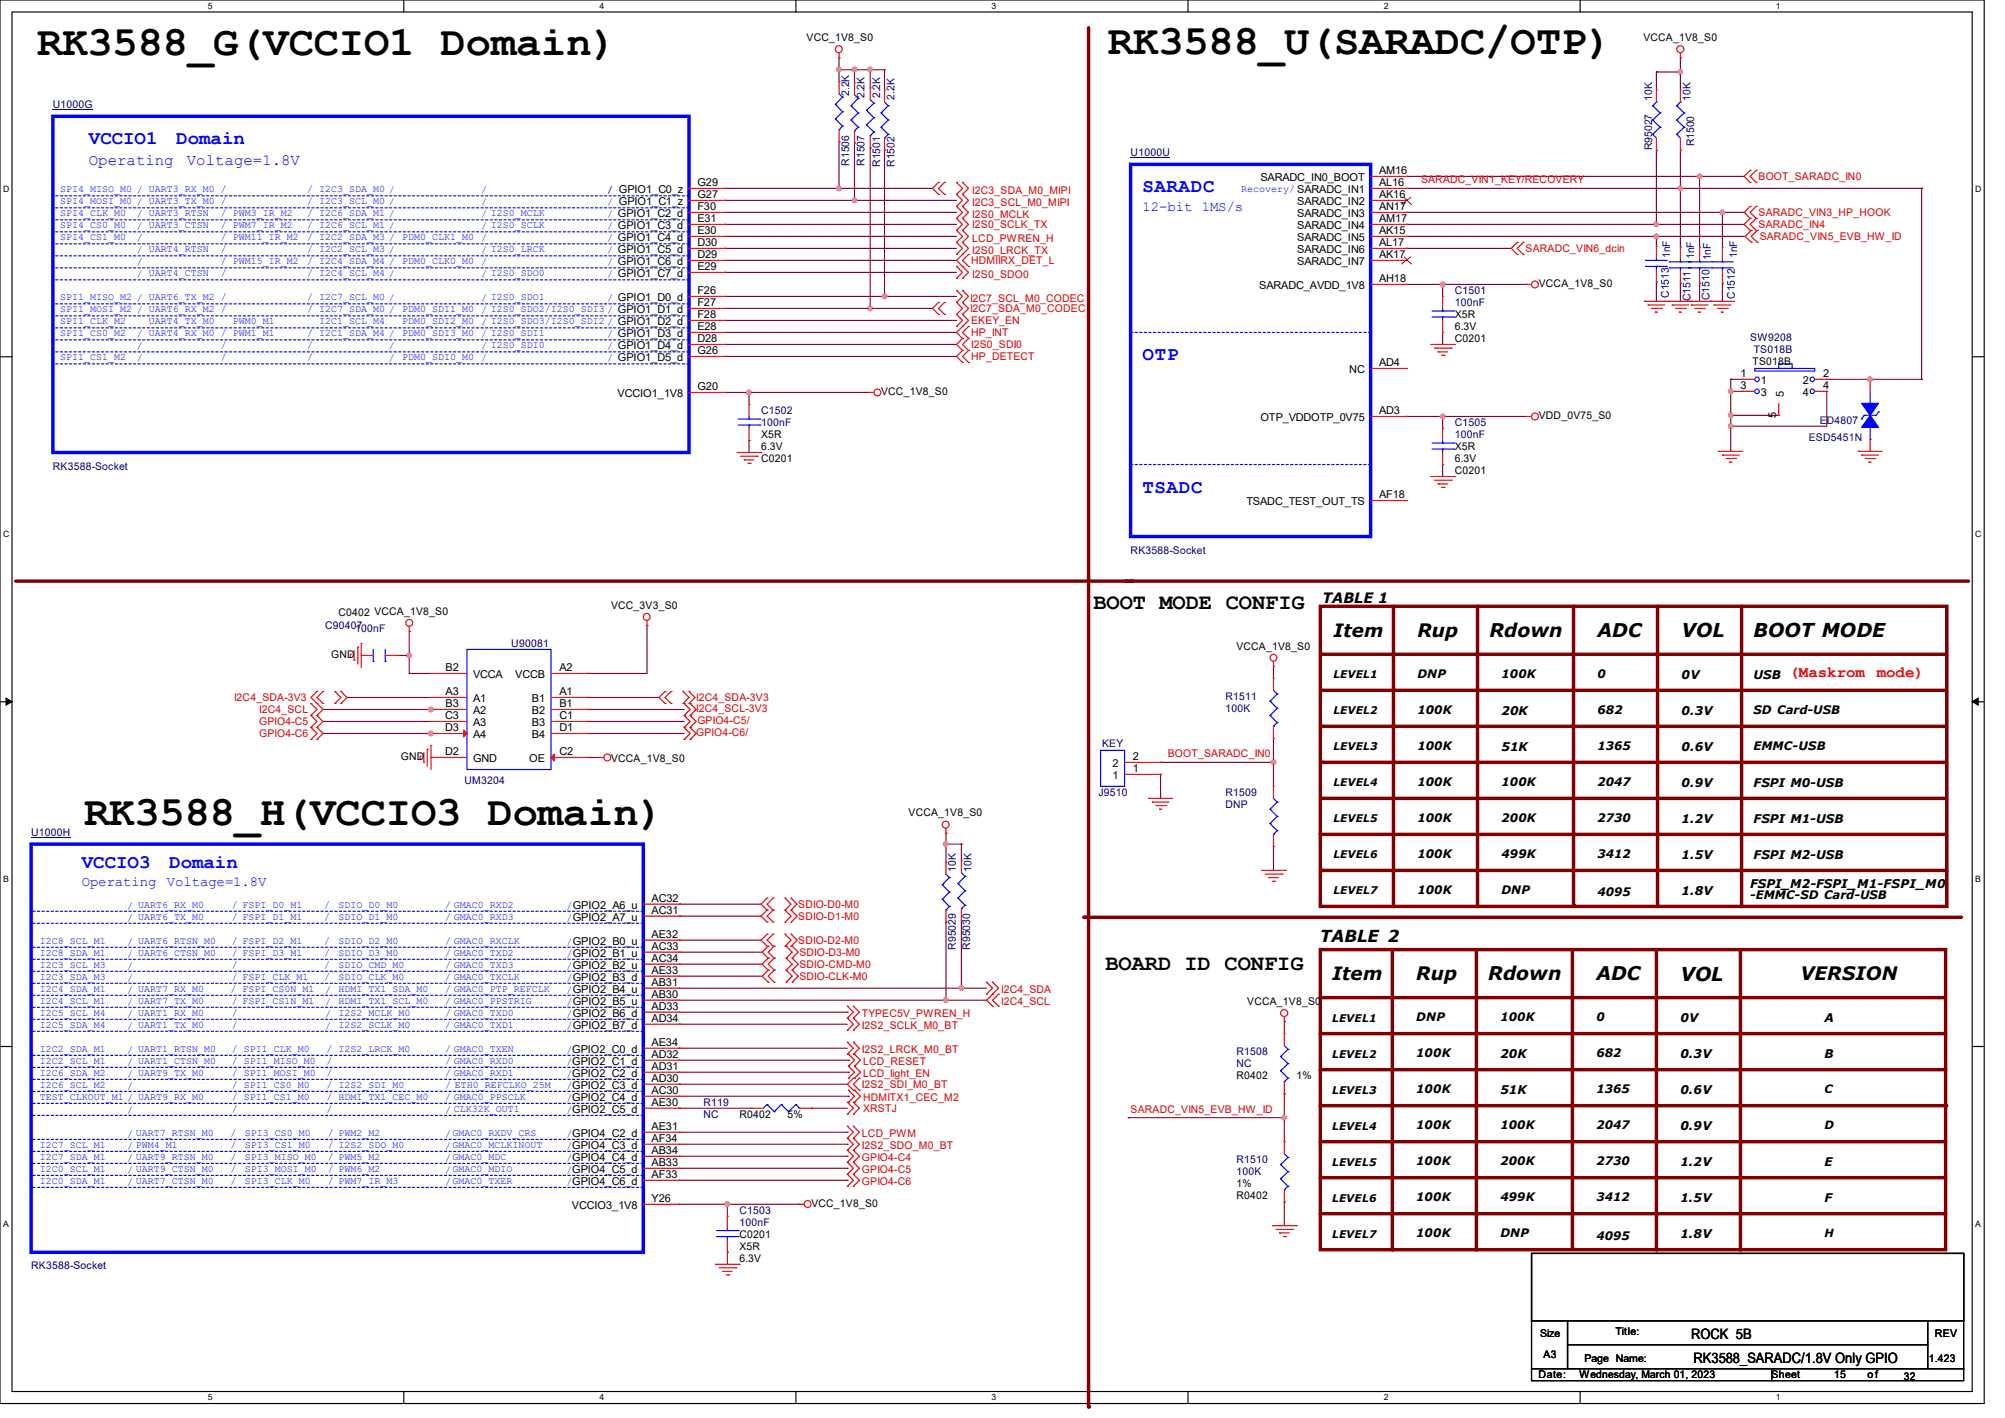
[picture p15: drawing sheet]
<svg xmlns="http://www.w3.org/2000/svg" width="297mm" height="210mm" viewBox="0 0 297 210" stroke-linecap="round" stroke-linejoin="round" font-family="sans-serif">
<defs><g id="words">
<g font-size="6.2">
<text x="5.5" y="8.2">RK3588_G(VCCIO1 Domain)</text>
<text x="164.1" y="8">RK3588_U(SARADC/OTP)</text>
<text x="12.4" y="122.2">RK3588_H(VCCIO3 Domain)</text>
</g>
<g font-size="3.3">
<text x="162" y="90.2">BOOT MODE CONFIG</text>
<text x="163.7" y="143.7">BOARD ID CONFIG</text>
</g>
<g font-size="2.8" fill="#00f">
<text x="13.2" y="21.4">VCCIO1</text>
<text x="26.1" y="21.4">Domain</text>
<text x="169.2" y="28.5">SARADC</text>
<text x="169.2" y="53.4">OTP</text>
<text x="169.2" y="72.9">TSADC</text>
<text x="12.1" y="128.6">VCCIO3</text>
<text x="25.1" y="128.6">Domain</text>
</g>
<g font-size="2.8">
<text x="210" y="94.3">Rup</text>
<text x="220.6" y="94.4">Rdown</text>
<text x="236.6" y="94.4">ADC</text>
<text x="249.1" y="94.4">VOL</text>
<text x="259.8" y="94.4">BOOT MODE</text>
<text x="209.8" y="145.2">Rup</text>
<text x="220.5" y="145.2">Rdown</text>
<text x="236.5" y="145.2">ADC</text>
<text x="248.9" y="145.2">VOL</text>
<text x="266.7" y="145.2">VERSION</text>
</g>
<g font-size="2.7">
<text x="197.5" y="94.3">Item</text>
<text x="197.4" y="145.2">Item</text>
</g>
<text font-size="2.5" x="195.6" y="139.6">TABLE 2</text>
<g font-size="2.3" fill="#00f">
<text x="13.2" y="24.5">Operating</text>
<text x="27.7" y="24.5">Voltage=1.8V</text>
</g>
<g font-size="2.3" fill="#f00">
<text x="265.1" y="100.2">(Maskrom</text>
<text x="278" y="100.2">mode)</text>
</g>
<g font-size="2.1" fill="#00f">
<text x="169.2" y="31.3">12-bit 1MS/s</text>
<text x="12.1" y="131.2">Operating</text>
<text x="24.7" y="131.2">Voltage=1.8V</text>
</g>
<g font-size="2.1">
<text x="195.9" y="89.2">TABLE 1</text>
<text x="250.5" y="198.2">ROCK 5B</text>
<text x="250.9" y="201.8">RK3588_SARADC/1.8V Only GPIO</text>
</g>
<g font-size="1.8">
<text x="249.1" y="100.5">0V</text>
<text x="259.8" y="100.5">USB</text>
<text x="222.4" y="105.8">20K</text>
<text x="249.1" y="105.8">0.3V</text>
<text x="222.4" y="111.2">51K</text>
<text x="249.1" y="111.2">0.6V</text>
<text x="249.1" y="116.5">0.9V</text>
<text x="259.8" y="116.5">FSPI M0-USB</text>
<text x="249.1" y="121.8">1.2V</text>
<text x="259.8" y="121.8">FSPI M1-USB</text>
<text x="249.1" y="127.2">1.5V</text>
<text x="259.2" y="131.4">FSPI_M2-FSPI_M1-FSPI_M0</text>
<text x="259.8" y="127.2">FSPI M2-USB</text>
<text x="249.1" y="132.5">1.8V</text>
<text x="248.9" y="151.3">0V</text>
<text x="270.3" y="151.3">A</text>
<text x="222.2" y="156.7">20K</text>
<text x="248.9" y="156.7">0.3V</text>
<text x="270.3" y="156.7">B</text>
<text x="222.2" y="162">51K</text>
<text x="248.9" y="167.3">0.9V</text>
<text x="248.9" y="162">0.6V</text>
<text x="248.9" y="172.7">1.2V</text>
<text x="270.3" y="172.7">E</text>
<text x="248.9" y="178">1.5V</text>
<text x="270.3" y="178">F</text>
<text x="248.9" y="183.3">1.8V</text>
</g>
<g font-size="1.7">
<text x="210" y="100.4">DNP</text>
<text x="222.4" y="100.4">100K</text>
<text x="236.6" y="100.4">0</text>
<text x="210" y="105.7">100K</text>
<text x="236.6" y="105.7">682</text>
<text x="259.8" y="105.7">SD Card-USB</text>
<text x="210" y="111.1">100K</text>
<text x="236.6" y="111.1">1365</text>
<text x="259.8" y="111.1">EMMC-USB</text>
<text x="210" y="116.4">100K</text>
<text x="222.4" y="116.4">100K</text>
<text x="236.6" y="116.4">2047</text>
<text x="210" y="121.8">100K</text>
<text x="222.4" y="121.8">200K</text>
<text x="236.6" y="121.8">2730</text>
<text x="210" y="127.1">100K</text>
<text x="222.4" y="127.1">499K</text>
<text x="236.6" y="127.1">3412</text>
<text x="210" y="132.4">100K</text>
<text x="222.4" y="132.4">DNP</text>
<text x="236.6" y="132.8">4095</text>
<text x="259.2" y="133.1">-EMMC-SD Card-USB</text>
<text x="209.8" y="151.3">DNP</text>
<text x="222.2" y="151.3">100K</text>
<text x="236.5" y="151.3">0</text>
<text x="209.8" y="156.6">100K</text>
<text x="209.8" y="161.9">100K</text>
<text x="236.5" y="156.6">682</text>
<text x="236.5" y="161.9">1365</text>
<text x="270.3" y="161.9">C</text>
<text x="209.8" y="167.3">100K</text>
<text x="222.2" y="167.3">100K</text>
<text x="236.5" y="167.3">2047</text>
<text x="270.3" y="167.2">D</text>
<text x="209.8" y="172.6">100K</text>
<text x="222.2" y="172.6">200K</text>
<text x="236.5" y="172.6">2730</text>
<text x="209.8" y="177.9">100K</text>
<text x="222.2" y="177.9">499K</text>
<text x="236.5" y="177.9">3412</text>
<text x="209.8" y="183.3">100K</text>
<text x="222.2" y="183.3">DNP</text>
<text x="236.5" y="183.6">4095</text>
<text x="270.3" y="183.2">H</text>
</g>
<g font-size="1.6">
<text x="119.5" y="6.1">VCC_1V8_S0</text>
<text x="243.4" y="6.1">VCCA_1V8_S0</text>
<text x="103.3" y="29.3">G27</text>
<text x="103.3" y="27.5">G29</text>
<text x="186.7" y="26.8">SARADC_IN0_BOOT</text>
<text x="204.3" y="29.3">AK16</text>
<text x="204.3" y="27.5">AL16</text>
<text x="204.3" y="25.7">AM16</text>
<text x="103.3" y="34.6">E30</text>
<text x="103.3" y="32.9">E31</text>
<text x="103.3" y="31.1">F30</text>
<text x="192.2" y="35.7">SARADC_IN5</text>
<text x="192.2" y="30.4">SARADC_IN2</text>
<text x="192.2" y="34">SARADC_IN4</text>
<text x="192.2" y="32.2">SARADC_IN3</text>
<text x="204.3" y="34.6">AK15</text>
<text x="204.3" y="32.9">AM17</text>
<text x="204.3" y="31.1">AN17</text>
<text x="103.3" y="38.2">D29</text>
<text x="103.3" y="36.4">D30</text>
<text x="103.3" y="40">E29</text>
<text x="192.2" y="39.3">SARADC_IN7</text>
<text x="192.2" y="37.5">SARADC_IN6</text>
<text x="204.3" y="41.7">AH18</text>
<text x="204.3" y="38.2">AK17</text>
<text x="204.3" y="36.4">AL17</text>
<text x="103.3" y="43.5">F26</text>
<text x="103.3" y="45.3">F27</text>
<text x="103.3" y="47.1">F28</text>
<text x="186.5" y="42.8">SARADC_AVDD_1V8</text>
<text x="215.5" y="47.1">X5R</text>
<text x="227.9" y="42.5">VCCA_1V8_S0</text>
<text x="103.3" y="50.6">D28</text>
<text x="103.3" y="48.9">E28</text>
<text x="103.3" y="52.4">G26</text>
<text x="215.5" y="50.7">C0201</text>
<text x="215.5" y="48.9">6.3V</text>
<text x="91.5" y="58.8">VCCIO1_1V8</text>
<text x="103.3" y="57.7">G20</text>
<text x="130.5" y="58.5">VCC_1V8_S0</text>
<text x="199.9" y="55.3">NC</text>
<text x="204.3" y="54.2">AD4</text>
<text x="257.8" y="55.8">1</text>
<text x="257.8" y="57.6">3</text>
<text x="259.6" y="54.1">TS018B</text>
<text x="260.8" y="56.9">1</text>
<text x="260.8" y="58.7">3</text>
<text x="264.2" y="58.8" transform="rotate(-90 264.2 58.8)">5</text>
<text x="267.1" y="56.9">2</text>
<text x="267.1" y="58.7">4</text>
<text x="270.1" y="55.8">2</text>
<text x="270.1" y="57.6">4</text>
<text x="112.7" y="64.9">X5R</text>
<text x="186.7" y="62.4">OTP_VDDOTP_0V75</text>
<text x="204.3" y="61.3">AD3</text>
<text x="227.9" y="62.1">VDD_0V75_S0</text>
<text x="263.1" y="61.8" transform="rotate(-90 263.1 61.8)">5</text>
<text x="112.7" y="68.5">C0201</text>
<text x="112.7" y="66.7">6.3V</text>
<text x="215.5" y="70.2">C0201</text>
<text x="215.5" y="66.7">X5R</text>
<text x="215.5" y="68.5">6.3V</text>
<text x="184.6" y="74.8">TSADC_TEST_OUT_TS</text>
<text x="204.3" y="73.7">AF18</text>
<text x="50.1" y="91.2">C0402 VCCA_1V8_S0</text>
<text x="90.5" y="90.2">VCC_3V3_S0</text>
<text x="49.1" y="97.5">GND</text>
<text x="66" y="99.4">B2</text>
<text x="70.1" y="100.5">VCCA</text>
<text x="76.3" y="100.5">VCCB</text>
<text x="82.9" y="99.4">A2</text>
<text x="183.1" y="96.2">VCCA_1V8_S0</text>
<text x="197.5" y="100.5">LEVEL1</text>
<text x="65.9" y="106.5">C3</text>
<text x="66" y="104.7">B3</text>
<text x="66" y="102.9">A3</text>
<text x="70.1" y="105.8">A2</text>
<text x="70.1" y="107.6">A3</text>
<text x="70.1" y="104">A1</text>
<text x="78.8" y="105.8">B2</text>
<text x="78.8" y="107.6">B3</text>
<text x="78.8" y="104">B1</text>
<text x="82.9" y="104.7">B1</text>
<text x="82.9" y="106.5">C1</text>
<text x="82.9" y="102.9">A1</text>
<text x="197.5" y="105.8">LEVEL2</text>
<text x="59.4" y="112.6">GND</text>
<text x="65.9" y="108.2">D3</text>
<text x="65.9" y="111.8">D2</text>
<text x="70.1" y="109.3">A4</text>
<text x="70.1" y="112.9">GND</text>
<text x="78.4" y="112.9">OE</text>
<text x="78.8" y="109.3">B4</text>
<text x="82.9" y="108.2">D1</text>
<text x="82.9" y="111.8">C2</text>
<text x="90.5" y="112.9">VCCA_1V8_S0</text>
<text x="164.8" y="113.6">2</text>
<text x="167.8" y="112.5">2</text>
<text x="197.5" y="111.1">LEVEL3</text>
<text x="164.8" y="115.4">1</text>
<text x="167.8" y="114.3">1</text>
<text x="197.5" y="116.5">LEVEL4</text>
<text x="134.6" y="120.9">VCCA_1V8_S0</text>
<text x="197.5" y="121.8">LEVEL5</text>
<text x="197.5" y="127.1">LEVEL6</text>
<text x="96.5" y="135.3">AC31</text>
<text x="96.5" y="133.5">AC32</text>
<text x="197.5" y="132.5">LEVEL7</text>
<text x="96.5" y="140.6">AC33</text>
<text x="96.5" y="142.4">AC34</text>
<text x="96.5" y="138.9">AE32</text>
<text x="96.5" y="147.7">AB30</text>
<text x="96.5" y="146">AB31</text>
<text x="96.5" y="149.5">AD33</text>
<text x="96.5" y="144.2">AE33</text>
<text x="184.8" y="148.8">VCCA_1V8_S0</text>
<text x="96.5" y="151.3">AD34</text>
<text x="96.5" y="154.9">AE34</text>
<text x="197.4" y="151.3">LEVEL1</text>
<text x="96.5" y="162">AC30</text>
<text x="96.5" y="160.2">AD30</text>
<text x="96.5" y="158.4">AD31</text>
<text x="96.5" y="156.6">AD32</text>
<text x="183.1" y="159.9">R0402</text>
<text x="192" y="159.9">1%</text>
<text x="197.4" y="156.6">LEVEL2</text>
<text x="197.4" y="162">LEVEL3</text>
<text x="96.5" y="163.7">AE30</text>
<text x="96.5" y="167.3">AE31</text>
<text x="109.5" y="165.6">R0402</text>
<text x="116.6" y="165.6">5%</text>
<text x="197.4" y="167.3">LEVEL4</text>
<text x="96.5" y="172.6">AB33</text>
<text x="96.5" y="170.9">AB34</text>
<text x="96.5" y="169.1">AF34</text>
<text x="197.4" y="172.6">LEVEL5</text>
<text x="84.7" y="179.1">VCCIO3_1V8</text>
<text x="96.5" y="178">Y26</text>
<text x="96.5" y="174.4">AF33</text>
<text x="120.2" y="178.7">VCC_1V8_S0</text>
<text x="183.1" y="177.6">R0402</text>
<text x="183.1" y="175.9">1%</text>
<text x="197.4" y="178">LEVEL6</text>
<text x="109.5" y="183.3">C0201</text>
<text x="109.5" y="185.1">X5R</text>
<text x="197.4" y="183.3">LEVEL7</text>
<text x="109.5" y="186.9">6.3V</text>
<text x="239.3" y="197.7">Title:</text>
<text x="228.1" y="198.1">Size</text>
<text x="228.7" y="201.1">A3</text>
<text x="234.7" y="201.6">Page Name:</text>
<text x="285.7" y="201.6">1.423</text>
<text x="286.6" y="198.1">REV</text>
<text x="227.9" y="204.1">Date:</text>
<text x="234" y="204.1">Wednesday, March 01, 2023</text>
<text x="262.4" y="204.1">Sheet</text>
<text x="271.7" y="204.1">15</text>
<text x="276.6" y="204.1">o f</text>
<text x="282" y="204.3">32</text>
</g>
<g font-size="1.6" fill="#000080">
<text x="7.8" y="16">U1000G</text>
<text x="125.8" y="14.2" transform="rotate(-90 125.8 14.2)">2.2K</text>
<text x="128.1" y="14.6" transform="rotate(-90 128.1 14.6)">2.2K</text>
<text x="130.4" y="14.6" transform="rotate(-90 130.4 14.6)">2.2K</text>
<text x="132.5" y="14.8" transform="rotate(-90 132.5 14.8)">2.2K</text>
<text x="244.7" y="14.9" transform="rotate(-90 244.7 14.9)">10K</text>
<text x="250.4" y="14.9" transform="rotate(-90 250.4 14.9)">10K</text>
<text x="167.5" y="23.1">U1000U</text>
<text x="244.7" y="22.2" transform="rotate(-90 244.7 22.2)">R95027</text>
<text x="251" y="21.7" transform="rotate(-90 251 21.7)">R1500</text>
<text x="125.8" y="24.5" transform="rotate(-90 125.8 24.5)">R1506</text>
<text x="128.1" y="24.5" transform="rotate(-90 128.1 24.5)">R1507</text>
<text x="130.4" y="24.7" transform="rotate(-90 130.4 24.7)">R1501</text>
<text x="132.5" y="24.7" transform="rotate(-90 132.5 24.7)">R1502</text>
<text x="247.4" y="38.2" transform="rotate(-90 247.4 38.2)">1nF</text>
<text x="251" y="38.4" transform="rotate(-90 251 38.4)">1nF</text>
<text x="253.4" y="38.6" transform="rotate(-90 253.4 38.6)">1nF</text>
<text x="257.3" y="38.2" transform="rotate(-90 257.3 38.2)">1nF</text>
<text x="215.5" y="43.6">C1501</text>
<text x="215.5" y="45.3">100nF</text>
<text x="247.2" y="44.1" transform="rotate(-90 247.2 44.1)">C1513</text>
<text x="250.4" y="44.6" transform="rotate(-90 250.4 44.6)">C1511</text>
<text x="253.2" y="44.4" transform="rotate(-90 253.2 44.4)">C1510</text>
<text x="257" y="44.3" transform="rotate(-90 257 44.3)">C1512</text>
<text x="259.3" y="50.5">SW9208</text>
<text x="259.8" y="52.3">TS018B</text>
<text x="112.7" y="61.3">C1502</text>
<text x="112.7" y="63.1">100nF</text>
<text x="215.5" y="63.1">C1505</text>
<text x="215.5" y="64.9">100nF</text>
<text x="267.9" y="65.3">ESD5451N</text>
<text x="269.6" y="62.8">ED4807</text>
<text x="7.8" y="69.6">RK3588-Socket</text>
<text x="167.5" y="82">RK3588-Socket</text>
<text x="48.2" y="93.2">C90407</text>
<text x="52.6" y="93.6">100nF</text>
<text x="75.7" y="95.8">U90081</text>
<text x="181.5" y="103.7">R1511</text>
<text x="181.5" y="105.5">100K</text>
<text x="163.2" y="110.6">KEY</text>
<text x="68.8" y="116.1">UM3204</text>
<text x="162.7" y="117.9">J9510</text>
<text x="181.5" y="117.9">R1509</text>
<text x="181.5" y="119.7">DNP</text>
<text x="4.6" y="123.8">U1000H</text>
<text x="141.6" y="129.1" transform="rotate(-90 141.6 129.1)">10K</text>
<text x="143.9" y="129.1" transform="rotate(-90 143.9 129.1)">10K</text>
<text x="141.6" y="140.6" transform="rotate(-90 141.6 140.6)">R95029</text>
<text x="143.7" y="140.6" transform="rotate(-90 143.7 140.6)">R95030</text>
<text x="183.1" y="156.3">R1508</text>
<text x="183.1" y="158.1">NC</text>
<text x="104.2" y="163.8">R119</text>
<text x="104.2" y="165.6">NC</text>
<text x="183.1" y="172.3">R1510</text>
<text x="109.5" y="179.8">C1503</text>
<text x="183.1" y="174.1">100K</text>
<text x="109.5" y="181.6">100nF</text>
<text x="4.6" y="188">RK3588-Socket</text>
</g>
<g font-size="1.6" fill="#d50000">
<text x="144" y="28.7">I2C3_SDA_M0_MIPI</text>
<text x="260.5" y="26.7">BOOT_SARADC_IN0</text>
<text x="144" y="33.8">I2S0_SCLK_TX</text>
<text x="144" y="32.2">I2S0_MCLK</text>
<text x="144" y="30.4">I2C3_SCL_M0_MIPI</text>
<text x="144" y="35.8">LCD_PWREN_H</text>
<text x="260.5" y="32">SARADC_VIN3_HP_HOOK</text>
<text x="260.5" y="33.8">SARADC_IN4</text>
<text x="260.7" y="35.6">SARADC_VIN5_EVB_HW_ID</text>
<text x="143.9" y="39.1">HDMIIRX_DET_L</text>
<text x="144" y="41.1">I2S0_SDO0</text>
<text x="144" y="37.5">I2S0_LRCK_TX</text>
<text x="226" y="37.3">SARADC_VIN6_dcin</text>
<text x="143.7" y="46.2">I2C7_SDA_M0_CODEC</text>
<text x="143.7" y="44.7">I2C7_SCL_M0_CODEC</text>
<text x="143.9" y="53.3">HP_DETECT</text>
<text x="143.9" y="51.6">I2S0_SDI0</text>
<text x="143.9" y="48">EKEY_EN</text>
<text x="143.9" y="49.8">HP_INT</text>
<text x="34.7" y="103.8">I2C4_SDA-3V3</text>
<text x="38.4" y="105.6">I2C4_SCL</text>
<text x="38.4" y="107.4">GPIO4-C5</text>
<text x="103.1" y="103.8">I2C4_SDA-3V3</text>
<text x="103.1" y="105.5">I2C4_SCL-3V3</text>
<text x="103.3" y="107.2">GPIO4-C5/</text>
<text x="38.4" y="109.2">GPIO4-C6</text>
<text x="103.1" y="109">GPIO4-C6/</text>
<text x="118.2" y="136.2">SDIO-D1-M0</text>
<text x="118.2" y="134.5">SDIO-D0-M0</text>
<text x="118.2" y="139.8">SDIO-D2-M0</text>
<text x="118.4" y="143.3">SDIO-CMD-M0</text>
<text x="118.4" y="141.6">SDIO-D3-M0</text>
<text x="118.4" y="145.1">SDIO-CLK-M0</text>
<text x="148.3" y="147.1">I2C4_SDA</text>
<text x="148.3" y="148.8">I2C4_SCL</text>
<text x="127.7" y="156">I2S2_LRCK_M0_BT</text>
<text x="127.7" y="150.6">TYPEC5V_PWREN_H</text>
<text x="127.7" y="152.4">I2S2_SCLK_M0_BT</text>
<text x="127.7" y="161.1">I2S2_SDI_M0_BT</text>
<text x="127.9" y="157.7">LCD_RESET</text>
<text x="127.9" y="159.5">LCD_light_EN</text>
<text x="127.9" y="164.7">XRSTJ</text>
<text x="127.9" y="163.1">HDMITX1_CEC_M2</text>
<text x="127.7" y="172">GPIO4-C4</text>
<text x="127.7" y="173.7">GPIO4-C5</text>
<text x="127.7" y="168.4">LCD_PWM</text>
<text x="127.7" y="170.2">I2S2_SDO_M0_BT</text>
<text x="127.7" y="175.5">GPIO4-C6</text>
</g>
<g font-size="1.6" fill="#f00">
<text x="210.5" y="27.1">SARADC_VIN1_KEY/RECOVERY</text>
<text x="173" y="112.1">BOOT_SARADC_IN0</text>
<text x="167.5" y="164.8">SARADC_VIN5_EVB_HW_ID</text>
</g>
<g font-size="1.5" fill="#00f">
<text x="8.9" y="28.4">SPI4_MISO_M0 / UART3_RX_M0 /</text>
<text x="45.5" y="28.4">/ I2C3_SDA_M0 /</text>
<text x="71.3" y="28.6">/</text>
<text x="90" y="28.6">/ GPIO1_C0_z</text>
<text x="90" y="28.6">/</text>
<text x="183.8" y="28.4">Recovery/ SARADC_IN1</text>
<text x="8.9" y="30.2">SPI4_MOSI_M0 / UART3_TX_M0 /</text>
<text x="8.9" y="32">SPI4_CLK_M0</text>
<text x="8.9" y="35.6">SPI4_CS1_M0</text>
<text x="8.9" y="33.8">SPI4_CS0_M0</text>
<text x="20.3" y="32.2">/ UART3_RTSN</text>
<text x="20.3" y="34">/ UART3_CTSN</text>
<text x="20.3" y="35.7">/</text>
<text x="32.7" y="33.8">/ PWM7_IR_M2</text>
<text x="32.7" y="35.6">/ PWM11_IR_M2</text>
<text x="32.7" y="32">/ PWM3_IR_M2</text>
<text x="45.5" y="33.8">/ I2C6_SCL_M1 /</text>
<text x="45.5" y="32">/ I2C6_SDA_M1 /</text>
<text x="45.5" y="30.2">/ I2C3_SCL_M0 /</text>
<text x="45.5" y="35.6">/ I2C2_SDA_M3 /</text>
<text x="59.6" y="35.6">PDM0_CLK1_M0</text>
<text x="71.3" y="32.2">/ I2S0_MCLK</text>
<text x="71.3" y="34">/ I2S0_SCLK</text>
<text x="71.3" y="35.7">/</text>
<text x="71.3" y="30.4">/</text>
<text x="90" y="30.4">/ GPIO1_C1_z</text>
<text x="90" y="32.2">/ GPIO1_C2_d</text>
<text x="90" y="34">/ GPIO1_C3_d</text>
<text x="90" y="35.7">/ GPIO1_C4_d</text>
<text x="20.3" y="37.5">/ UART4_RTSN</text>
<text x="20.3" y="41.1">/ UART4_CTSN</text>
<text x="20.3" y="39.3">/</text>
<text x="32.7" y="40.9">/</text>
<text x="32.7" y="37.3">/</text>
<text x="32.7" y="39.1">/ PWM15_IR_M2</text>
<text x="45.5" y="40.9">/ I2C4_SCL_M4 /</text>
<text x="45.5" y="39.1">/ I2C4_SDA_M4 /</text>
<text x="45.5" y="37.3">/ I2C2_SCL_M3 /</text>
<text x="59.6" y="39.1">PDM0_CLK0_M0</text>
<text x="71.3" y="41.1">/ I2S0_SDO0</text>
<text x="71.3" y="39.3">/</text>
<text x="71.3" y="37.5">/ I2S0_LRCK</text>
<text x="90" y="37.5">/ GPIO1_C5_d</text>
<text x="90" y="39.3">/ GPIO1_C6_d</text>
<text x="90" y="41.1">/ GPIO1_C7_d</text>
<text x="8.9" y="44.5">SPI1_MISO_M2 / UART6_TX_M2 /</text>
<text x="8.9" y="46.2">SPI1_MOSI_M2 / UART6_RX_M2 /</text>
<text x="45.5" y="46.2">/ I2C7_SDA_M0 /</text>
<text x="45.5" y="44.5">/ I2C7_SCL_M0 /</text>
<text x="59.6" y="46.2">PDM0_SDI1_M0</text>
<text x="71.3" y="46.4">/ I2S0_SDO2/I2S0_SDI3 / GPIO1_D1_d</text>
<text x="71.3" y="44.6">/ I2S0_SDO1</text>
<text x="90" y="44.6">/ GPIO1_D0_d</text>
<text x="8.9" y="49.8">SPI1_CS0_M2</text>
<text x="8.9" y="48">SPI1_CLK_M2</text>
<text x="8.9" y="53.3">SPI1_CS1_M2</text>
<text x="20.3" y="50">/ UART4_RX_M0 / PWM1_M1</text>
<text x="20.3" y="51.7">/</text>
<text x="20.3" y="53.5">/</text>
<text x="22.1" y="48">UART4_TX_M0</text>
<text x="32.7" y="53.3">/</text>
<text x="32.7" y="51.6">/</text>
<text x="34.5" y="48">PWM0_M1</text>
<text x="45.5" y="53.3">/</text>
<text x="45.5" y="51.6">/</text>
<text x="45.5" y="49.8">/ I2C1_SDA_M4 /</text>
<text x="47.3" y="48">I2C1_SCL_M4</text>
<text x="57.6" y="53.5">/</text>
<text x="57.6" y="51.7">/</text>
<text x="59.6" y="48">PDM0_SDI2_M0</text>
<text x="59.6" y="49.8">PDM0_SDI3_M0</text>
<text x="59.6" y="53.3">PDM0_SDI0_M0</text>
<text x="71.3" y="53.5">/</text>
<text x="71.3" y="51.7">/ I2S0_SDI0</text>
<text x="71.3" y="50">/ I2S0_SDI1</text>
<text x="71.3" y="48.2">/ I2S0_SDO3/I2S0_SDI2 / GPIO1_D2_d</text>
<text x="90" y="50">/ GPIO1_D3_d</text>
<text x="90" y="51.7">/ GPIO1_D4_d</text>
<text x="90" y="53.5">/ GPIO1_D5_d</text>
<text x="18.8" y="136.4">/ UART6_TX_M0</text>
<text x="18.8" y="134.6">/ UART6_RX_M0</text>
<text x="34.3" y="136.2">/ FSPI_D1_M1</text>
<text x="34.3" y="134.4">/ FSPI_D0_M1</text>
<text x="48" y="136.2">/</text>
<text x="48" y="134.4">/</text>
<text x="50.1" y="134.4">SDIO_D0_M0</text>
<text x="50.1" y="136.2">SDIO_D1_M0</text>
<text x="66" y="134.4">/ GMAC0_RXD2</text>
<text x="66" y="136.2">/ GMAC0_RXD3</text>
<text x="83.9" y="136.4">/GPIO2_A7_u</text>
<text x="83.9" y="134.6">/GPIO2_A6_u</text>
<text x="5.9" y="139.7">I2C8_SCL_M1</text>
<text x="5.9" y="143.3">I2C3_SCL_M3</text>
<text x="5.9" y="141.5">I2C8_SDA_M1</text>
<text x="18.8" y="141.7">/ UART6_CTSN_M0</text>
<text x="18.8" y="143.5">/</text>
<text x="18.8" y="139.9">/ UART6_RTSN_M0</text>
<text x="34.3" y="143.3">/</text>
<text x="34.3" y="139.7">/ FSPI_D2_M1</text>
<text x="34.3" y="141.5">/ FSPI_D3_M1</text>
<text x="48" y="139.7">/</text>
<text x="48" y="143.3">/</text>
<text x="48" y="141.5">/</text>
<text x="50.1" y="143.3">SDIO_CMD_M0</text>
<text x="50.1" y="139.7">SDIO_D2_M0</text>
<text x="50.1" y="141.5">SDIO_D3_M0</text>
<text x="66" y="139.7">/ GMAC0_RXCLK</text>
<text x="66" y="143.3">/ GMAC0_TXD3</text>
<text x="66" y="141.5">/ GMAC0_TXD2</text>
<text x="83.9" y="139.9">/GPIO2_B0_u</text>
<text x="83.9" y="141.7">/GPIO2_B1_u</text>
<text x="83.9" y="143.5">/GPIO2_B2_u</text>
<text x="5.9" y="145.1">I2C3_SDA_M3</text>
<text x="5.9" y="148.6">I2C4_SCL_M1</text>
<text x="5.9" y="146.9">I2C4_SDA_M1</text>
<text x="18.8" y="147">/ UART7_RX_M0</text>
<text x="18.8" y="148.8">/ UART7_TX_M0</text>
<text x="18.8" y="145.2">/</text>
<text x="34.1" y="146.9">/ FSPI_CS0N_M1</text>
<text x="34.3" y="148.6">/ FSPI_CS1N_M1</text>
<text x="34.3" y="145.1">/ FSPI_CLK_M1</text>
<text x="48" y="145.1">/</text>
<text x="48.2" y="147">/</text>
<text x="48.2" y="148.8">/</text>
<text x="50.1" y="146.9">HDMI_TX1_SDA_M0</text>
<text x="50.1" y="145.1">SDIO_CLK_M0</text>
<text x="50.1" y="148.6">HDMI_TX1_SCL_M0</text>
<text x="66" y="145.1">/ GMAC0_TXCLK</text>
<text x="66" y="146.9">/ GMAC0_PTP_REFCLK</text>
<text x="66" y="148.6">/ GMAC0_PPSTRIG</text>
<text x="83.9" y="148.8">/GPIO2_B5_u</text>
<text x="83.9" y="147">/GPIO2_B4_u</text>
<text x="83.9" y="145.2">/GPIO2_B3_d</text>
<text x="5.9" y="152.2">I2C5_SDA_M4</text>
<text x="5.9" y="155.7">I2C2_SDA_M1</text>
<text x="5.9" y="150.4">I2C5_SCL_M4</text>
<text x="18.8" y="152.4">/ UART1_TX_M0</text>
<text x="18.8" y="150.6">/ UART1_RX_M0</text>
<text x="18.8" y="155.9">/ UART1_RTSN_M0</text>
<text x="34.3" y="155.7">/ SPI1_CLK_M0</text>
<text x="34.3" y="152.2">/</text>
<text x="34.3" y="150.4">/</text>
<text x="48.2" y="152.4">/</text>
<text x="48.2" y="150.6">/</text>
<text x="48.3" y="155.7">/ I2S2_LRCK_M0</text>
<text x="50.1" y="152.2">I2S2_SCLK_M0</text>
<text x="50.1" y="150.4">I2S2_MCLK_M0</text>
<text x="66" y="152.2">/ GMAC0_TXD1</text>
<text x="66" y="150.4">/ GMAC0_TXD0</text>
<text x="66" y="155.7">/ GMAC0_TXEN</text>
<text x="83.9" y="150.6">/GPIO2_B6_d</text>
<text x="83.9" y="152.4">/GPIO2_B7_d</text>
<text x="83.9" y="155.9">/GPIO2_C0_d</text>
<text x="5.9" y="157.5">I2C2_SCL_M1</text>
<text x="5.9" y="161.1">I2C6_SCL_M2</text>
<text x="5.9" y="159.3">I2C6_SDA_M2</text>
<text x="18.8" y="161.2">/</text>
<text x="18.8" y="157.7">/ UART1_CTSN_M0</text>
<text x="18.8" y="159.5">/ UART9_TX_M0</text>
<text x="34.3" y="161.1">/ SPI1_CS0_M0</text>
<text x="34.3" y="159.3">/ SPI1_MOSI_M0</text>
<text x="34.3" y="157.5">/ SPI1_MISO_M0</text>
<text x="48.3" y="159.3">/</text>
<text x="48.3" y="157.5">/</text>
<text x="48.3" y="161.1">/ I2S2_SDI_M0</text>
<text x="66" y="159.3">/ GMAC0_RXD1</text>
<text x="66" y="157.5">/ GMAC0_RXD0</text>
<text x="66" y="161.1">/ ETH0_REFCLKO_25M</text>
<text x="83.9" y="161.2">/GPIO2_C3_d</text>
<text x="83.9" y="159.5">/GPIO2_C2_d</text>
<text x="83.9" y="157.7">/GPIO2_C1_d</text>
<text x="5.9" y="162.9">TEST_CLKOUT_M1 / UART9_RX_M0</text>
<text x="18.8" y="164.8">/</text>
<text x="34.3" y="164.6">/</text>
<text x="34.3" y="162.9">/ SPI1_CS1_M0</text>
<text x="48.3" y="162.9">/ HDMI_TX1_CEC_M0</text>
<text x="48.3" y="164.6">/</text>
<text x="66" y="164.8">/ CLK32K_OUT1</text>
<text x="66" y="162.9">/ GMAC0_PPSCLK</text>
<text x="83.9" y="163">/GPIO2_C4_d</text>
<text x="83.9" y="164.8">/GPIO2_C5_d</text>
<text x="5.9" y="171.7">I2C7_SDA_M1</text>
<text x="5.9" y="170">I2C7_SCL_M1</text>
<text x="5.9" y="173.5">I2C0_SCL_M1</text>
<text x="18.8" y="168.4">/ UART7_RTSN_M0</text>
<text x="18.8" y="170.1">/ PWM4_M1</text>
<text x="18.8" y="173.7">/ UART9_CTSN_M0</text>
<text x="18.8" y="171.9">/ UART9_RTSN_M0</text>
<text x="34.1" y="171.7">/</text>
<text x="34.1" y="173.5">/</text>
<text x="34.1" y="170">/</text>
<text x="34.1" y="168.2">/</text>
<text x="36.3" y="171.7">SPI3_MISO_M0</text>
<text x="36.3" y="173.5">SPI3_MOSI_M0</text>
<text x="36.3" y="170">SPI3_CS1_M0</text>
<text x="36.3" y="168.2">SPI3_CS0_M0</text>
<text x="48.6" y="170">/ I2S2_SDO_M0</text>
<text x="48.6" y="168.2">/ PWM2_M2</text>
<text x="48.6" y="173.5">/ PWM6_M2</text>
<text x="48.6" y="171.7">/ PWM5_M2</text>
<text x="66" y="168.4">/GMAC0_RXDV_CRS</text>
<text x="66" y="170.1">/GMAC0_MCLKINOUT</text>
<text x="66" y="173.7">/GMAC0_MDIO</text>
<text x="66" y="171.9">/GMAC0_MDC</text>
<text x="83.9" y="170.1">/GPIO4_C3_d</text>
<text x="83.9" y="168.4">/GPIO4_C2_d</text>
<text x="83.9" y="173.7">/GPIO4_C5_d</text>
<text x="83.9" y="171.9">/GPIO4_C4_d</text>
<text x="5.9" y="175.3">I2C0_SDA_M1</text>
<text x="18.8" y="175.5">/ UART7_CTSN_M0</text>
<text x="34.1" y="175.3">/</text>
<text x="36.3" y="175.3">SPI3_CLK_M0</text>
<text x="48.6" y="175.3">/ PWM7_IR_M3</text>
<text x="66" y="175.5">/GMAC0_TXER</text>
<text x="83.9" y="175.5">/GPIO4_C6_d</text>
</g>
<g font-size="1.3">
<text x="30.8" y="1.3">5</text>
<text x="88.8" y="1.3">4</text>
<text x="146.9" y="1.3">3</text>
<text x="205" y="1.3">2</text>
<text x="263.1" y="1.3">1</text>
<text x=".5" y="28.4">D</text>
<text x="292.6" y="28.4">D</text>
<text x=".5" y="79.5">C</text>
<text x="292.6" y="79.5">C</text>
<text x=".5" y="130.6">B</text>
<text x="292.6" y="130.6">B</text>
<text x=".5" y="181.7">A</text>
<text x="292.6" y="181.7">A</text>
<text x="30.8" y="207.4">5</text>
<text x="88.8" y="207.4">4</text>
<text x="146.9" y="207.4">3</text>
<text x="205" y="207.4">2</text>
<text x="263.1" y="207.4">1</text>
</g>
</g></defs>
<path d="M0 0h293.9v207.9h-293.9zM1.8 1.8h290.3v204.3h-290.3z" fill="none" stroke="#000" stroke-width=".17"/>
<g fill="#fff">
<path d="M30.8 .2h.7v1.4h-.7z"/>
<path d="M30.8 206.2h.7v1.4h-.7z"/>
</g>
<path d="M59.8 0v1.8M59.8 206.1v1.8" fill="none" stroke="#000" stroke-width=".17"/>
<g fill="#fff">
<path d="M88.8 .2h.7v1.4h-.7z"/>
<path d="M88.8 206.2h.7v1.4h-.7z"/>
</g>
<path d="M117.9 0v1.8M117.9 206.1v1.8" fill="none" stroke="#000" stroke-width=".17"/>
<g fill="#fff">
<path d="M146.9 .2h.7v1.4h-.7z"/>
<path d="M146.9 206.2h.7v1.4h-.7z"/>
</g>
<path d="M176 0v1.8M176 206.1v1.8" fill="none" stroke="#000" stroke-width=".17"/>
<g fill="#fff">
<path d="M205 .2h.7v1.4h-.7z"/>
<path d="M205 206.2h.7v1.4h-.7z"/>
</g>
<path d="M234.1 0v1.8M234.1 206.1v1.8" fill="none" stroke="#000" stroke-width=".17"/>
<g fill="#fff">
<path d="M263.1 .2h.6v1.4h-.6z"/>
<path d="M263.1 206.2h.6v1.4h-.6z"/>
<path d="M.5 27.3h.9v1.4h-.9z"/>
<path d="M292.6 27.3h.9v1.4h-.9z"/>
<path d="M.5 78.4h.9v1.4h-.9z"/>
<path d="M292.6 78.4h.9v1.4h-.9z"/>
</g>
<path d="M0 52.8h1.8M292.1 52.8h1.8" fill="none" stroke="#000" stroke-width=".17"/>
<g fill="#fff">
<path d="M.5 129.5h.8v1.4h-.8z"/>
<path d="M292.6 129.5h.8v1.4h-.8z"/>
</g>
<path d="M0 103.9h1.8M292.1 103.9h1.8" fill="none" stroke="#000" stroke-width=".17"/>
<path d="M.9 103.4l.9 .5-.9 .5zM292.1 103.9l.9-.5v1z" fill="#000" stroke="#000" stroke-width=".15"/>
<g fill="#fff">
<path d="M.5 180.5h.8v1.4h-.8z"/>
<path d="M292.6 180.5h.8v1.4h-.8z"/>
</g>
<path d="M0 155h1.8M292.1 155h1.8" fill="none" stroke="#000" stroke-width=".17"/>
<path d="M166.8 86.1h124.8" fill="none" stroke="#800000" stroke-width=".51"/>
<circle cx="166.8" cy="86.1" r=".25" fill="#800000"/>
<path d="M160.6 135.8h129.9" fill="none" stroke="#800000" stroke-width=".51"/>
<circle cx="160.6" cy="135.8" r=".25" fill="#800000"/>
<path d="M195.6 89.8h92.8v44.4h-92.8zM233.1 89.8v44.3" fill="none" stroke="#800000" stroke-width=".51"/>
<circle cx="233.1" cy="134.1" r=".25" fill="#800000"/>
<path d="M245.5 89.8v44.4" fill="none" stroke="#800000" stroke-width=".51"/>
<circle cx="245.5" cy="134.2" r=".25" fill="#800000"/>
<path d="M218.9 89.8v44.4" fill="none" stroke="#800000" stroke-width=".51"/>
<circle cx="218.9" cy="134.2" r=".25" fill="#800000"/>
<path d="M258 89.8v44.4" fill="none" stroke="#800000" stroke-width=".51"/>
<circle cx="258" cy="134.2" r=".25" fill="#800000"/>
<path d="M206.4 89.8v44.4" fill="none" stroke="#800000" stroke-width=".51"/>
<circle cx="206.4" cy="134.2" r=".25" fill="#800000"/>
<path d="M195.7 128.9h92.7" fill="none" stroke="#800000" stroke-width=".51"/>
<circle cx="195.7" cy="128.9" r=".25" fill="#800000"/>
<path d="M195.6 123.6h92.6" fill="none" stroke="#800000" stroke-width=".51"/>
<circle cx="195.6" cy="123.6" r=".25" fill="#800000"/>
<path d="M195.9 118.2h92.3" fill="none" stroke="#800000" stroke-width=".51"/>
<circle cx="195.9" cy="118.2" r=".25" fill="#800000"/>
<path d="M195.9 112.9h92.5" fill="none" stroke="#800000" stroke-width=".51"/>
<circle cx="195.9" cy="112.9" r=".25" fill="#800000"/>
<path d="M195.9 107.6h92.3" fill="none" stroke="#800000" stroke-width=".51"/>
<circle cx="195.9" cy="107.6" r=".25" fill="#800000"/>
<path d="M195.7 102.2h92.5" fill="none" stroke="#800000" stroke-width=".51"/>
<circle cx="195.7" cy="102.2" r=".25" fill="#800000"/>
<path d="M195.7 96.9h92.5" fill="none" stroke="#800000" stroke-width=".51"/>
<circle cx="195.7" cy="96.9" r=".25" fill="#800000"/>
<path d="M195.6 140.6h92.6v44.5h-92.6zM232.9 140.6v44.3" fill="none" stroke="#800000" stroke-width=".51"/>
<circle cx="232.9" cy="184.9" r=".25" fill="#800000"/>
<path d="M245.4 140.6v44.5" fill="none" stroke="#800000" stroke-width=".51"/>
<circle cx="245.4" cy="185.1" r=".25" fill="#800000"/>
<path d="M218.7 140.6v44.5" fill="none" stroke="#800000" stroke-width=".51"/>
<circle cx="218.7" cy="185.1" r=".25" fill="#800000"/>
<path d="M257.8 140.6v44.5" fill="none" stroke="#800000" stroke-width=".51"/>
<circle cx="257.8" cy="185.1" r=".25" fill="#800000"/>
<path d="M206.2 140.6v44.5" fill="none" stroke="#800000" stroke-width=".51"/>
<circle cx="206.2" cy="185.1" r=".25" fill="#800000"/>
<path d="M195.6 179.7h92.6" fill="none" stroke="#800000" stroke-width=".51"/>
<circle cx="195.6" cy="179.7" r=".25" fill="#800000"/>
<path d="M195.6 174.4h92.6" fill="none" stroke="#800000" stroke-width=".51"/>
<circle cx="195.6" cy="174.4" r=".25" fill="#800000"/>
<path d="M195.6 169.1h92.6" fill="none" stroke="#800000" stroke-width=".51"/>
<circle cx="195.6" cy="169.1" r=".25" fill="#800000"/>
<path d="M195.6 163.7h92.8" fill="none" stroke="#800000" stroke-width=".51"/>
<circle cx="195.6" cy="163.7" r=".25" fill="#800000"/>
<path d="M195.6 158.4h92.6" fill="none" stroke="#800000" stroke-width=".51"/>
<circle cx="195.6" cy="158.4" r=".25" fill="#800000"/>
<path d="M195.6 153.1h92.6" fill="none" stroke="#800000" stroke-width=".51"/>
<circle cx="195.6" cy="153.1" r=".25" fill="#800000"/>
<path d="M195.6 147.7h92.4" fill="none" stroke="#800000" stroke-width=".51"/>
<circle cx="195.6" cy="147.7" r=".25" fill="#800000"/>
<path d="M161.2 4.1v204.3" fill="none" stroke="#800000" stroke-width=".51"/>
<circle cx="161.2" cy="208.4" r=".25" fill="#800000"/>
<path d="M2.3 86.1h165.4" fill="none" stroke="#800000" stroke-width=".51"/>
<circle cx="167.7" cy="86.1" r=".25" fill="#800000"/>
<g fill="none" stroke="#800040" stroke-width=".17">
<path d="M124.3 8.6h.1M124.3 10.3h.1M124.3 10.3h6.7M124.3 8.6v3.5M126.6 10.3h.1M126.6 10.3v2M128.9 10.3h.1M128.9 10.3v2.7M131 10.3h.1M131 10.3v3M245.4 10.7h.1M245.4 10.7v2.6"/>
<path d="M245.4 10.7h3.5M248.9 10.7h.1M248.9 8.6h.1M248.9 8.6v4.7M107.4 33.2h.1M107.4 31.5h.1M107.4 36.8h.1M107.4 27.9h.1M107.4 29.7h.1M107.4 38.6h.1M107.4 35h.1M107.4 35h34.3"/>
<path d="M107.4 31.5h34.3M107.4 27.9h30.7M107.4 33.2h34.3M107.4 36.8h34.3M107.4 29.7h34.3M107.4 38.6h34.3M124.3 21h.1M124.3 27.9h.1M124.3 21v6.9M126.6 21.2h.1M126.6 29.7h.1M126.6 21.2v8.5"/>
<path d="M128.9 21.9h.1M128.9 21.9v23.8M131 22.2h.1M131 22.2v21.7M208.4 33.2h.1M208.4 36.8h.1M208.4 26.1h50M208.4 35h50.1M208.4 31.5h50M208.4 27.9h76.2M208.4 33.2h50M208.4 36.8h15.5"/>
<path d="M245.4 35h.1M245.4 22.2h.1M245.4 33.2h.1M245.4 22.2v11M245.4 35v1.4M248.9 22.2h.1M248.9 27.9h.1M248.9 22.2v14.4M251.8 26.1h.1M251.8 26.1v10.5M255.1 31.5h.1M255.1 31.5v5.1"/>
<path d="M258.4 31.5h.1M284.6 27.9h.1M284.6 27.9v28.3M107.4 52.8h.1M107.4 51h.1M107.4 45.7h.1M107.4 43.9h.1M107.4 40.3h.1M107.4 58.1h.1M107.4 49.2h.1M107.4 47.5h.1M107.4 52.8h34.3"/>
<path d="M107.4 51h34.3M107.4 45.7h30.7M107.4 43.9h34.3M107.4 40.3h34.3M107.4 58.1h21.3M107.4 49.2h34.3M107.4 47.5h34.3M111 58.1h.1M111 58.1v1.8M128.9 45.7h.1M131 43.9h.1M208.4 42.1h.1"/>
<path d="M208.4 42.1h17.7M213.7 42.1h.1M213.7 49.2h.1M213.7 42.1v1.8M213.7 49.2v1.8M245.4 41.8h.1M245.4 41.8v2.8M248.9 42h.1M248.9 42v2.6M251.8 42h.1M251.8 42v2.6M255.1 42h.1"/>
<path d="M255.1 42v2.6M256.4 56.2h.1M256.4 58h.1M256.4 56.2h1.7M256.4 56.2v10.6M256.4 58h1.7M270.6 58h.1M270.6 56.2h.1M270.6 56.2h14M270.6 58v5.1h-14.2M284.6 56.2h.1M111 65.2h.1"/>
<path d="M111 65.2v1.8M208.4 61.7h.1M208.4 61.7h17.7M213.7 68.8h.1M213.7 61.7h.1M213.7 61.7v1.8M213.7 68.8v1.8M256.4 61.5h.1M256.4 63.1h.1M256.4 66.8h.1M256.4 61.5h7.1M58.8 97.1h.1"/>
<path d="M58.8 97.1h1.8M60.6 93.5h.1M60.6 99.7h.1M60.6 97.1h.1M60.6 93.5v6.2M60.6 99.7h3.2M87 99.7h.1M95.8 92.6h.1M95.8 92.6v7.1h-8.8M188.6 98.7h.1M188.6 98.7v1.8M47.8 108.6h.1"/>
<path d="M47.8 105.1h.1M47.8 106.8h.1M47.8 108.6h16.8M47.8 105.1h16.8M47.8 106.8h16M51.4 103.3h.1M51.4 103.3h12.4M63.8 105.1h.1M63.8 108.6h.1M87 108.6h.1M87 112.2h.1M87 103.3h.1"/>
<path d="M87 105.1h.1M87 106.8h.1M87 108.6h14.3M87 103.3h10.6M87 105.1h14.3M87 112.2h1.7M87 106.8h14.3M171.9 114.7h.1M171.9 112.9h.1M171.9 114.7v3.5M171.9 112.9h16.7M188.6 109.3h.1"/>
<path d="M188.6 112.9h.1M188.6 109.3v7.2M100.6 133.9h.1M100.6 135.7h.1M100.6 139.2h.1M100.6 133.9h12.1M100.6 135.7h12.1M100.6 139.2h12.1M140.1 125h.1M140.1 123.4h.1M140.1 136.6h.1M140.1 125h2.3"/>
<path d="M140.1 123.4v4.3M140.1 136.6v11.5M142.4 125h.1M142.4 136.4h.1M142.4 125v2.5M142.4 136.4v9.9M188.6 125.3h.1M188.6 125.3v3.6M100.6 141h.1M100.6 142.8h.1M100.6 144.6h.1M100.6 151.7h.1"/>
<path d="M100.6 155.2h.1M100.6 141h12.3M100.6 142.8h12.3M100.6 144.6h12.3M100.6 151.7h24.9M100.6 155.2h24.9M100.6 148.1h45.5M100.6 146.3h45.5M100.6 149.9h24.9M100.6 157h25.1M100.6 158.8h25.1M125.5 149.9h.1"/>
<path d="M125.7 157h.1M125.7 158.8h.1M140.1 148.1h.1M142.4 146.3h.1M146.1 148.1h.1M190.2 151.3h.1M190.2 151.3v1.8M100.6 164.1h.1M100.6 178.4h.1M100.6 160.6h.1M100.6 169.5h24.9M100.6 164.1h10.7"/>
<path d="M100.6 178.4h17.8M100.6 160.6h24.9M100.6 167.7h24.9M100.6 171.2h24.9M100.6 173h24.9M100.6 174.8h24.9M100.6 162.3h25.1M107.7 178.4h.1M107.7 178.4v1.7M118.4 178.4h.1M120.2 164.1h.1M120.2 164.1h5.3"/>
<path d="M125.5 169.5h.1M125.5 167.7h.1M125.5 171.2h.1M125.5 173h.1M125.5 174.8h.1M125.7 162.3h.1M167.1 165.5h.1M167.1 165.5h23.1M190.2 162h.1M190.2 165.5h.1M190.2 178h.1M190.2 162v7.1"/>
<path d="M190.2 178v3.5M107.7 185.5h.1M107.7 185.5v1.7"/>
</g>
<g fill="#f0f" stroke="#f0f" stroke-width=".17">
<circle cx="251.8" cy="26.1" r=".34"/>
<circle cx="245.3" cy="35" r=".33"/>
<circle cx="255.1" cy="31.5" r=".33"/>
<circle cx="190.2" cy="165.5" r=".33"/>
<circle cx="188.6" cy="112.9" r=".33"/>
<circle cx="248.9" cy="27.9" r=".33"/>
<circle cx="245.3" cy="33.2" r=".33"/>
<circle cx="256.4" cy="61.5" r=".34"/>
<circle cx="256.4" cy="58" r=".34"/>
<circle cx="256.4" cy="63.1" r=".33"/>
<circle cx="128.9" cy="45.7" r=".33"/>
<circle cx="131" cy="43.9" r=".34"/>
<circle cx="124.2" cy="27.9" r=".34"/>
<circle cx="277" cy="56.2" r=".34"/>
<circle cx="110.9" cy="58.1" r=".34"/>
<circle cx="107.7" cy="178.3" r=".34"/>
<circle cx="213.7" cy="42.1" r=".34"/>
<circle cx="213.7" cy="61.7" r=".34"/>
<circle cx="60.6" cy="97.1" r=".34"/>
<circle cx="63.8" cy="108.6" r=".34"/>
<circle cx="63.8" cy="105.1" r=".34"/>
<circle cx="140.1" cy="125" r=".34"/>
<circle cx="140.1" cy="148.1" r=".34"/>
<circle cx="126.6" cy="10.3" r=".34"/>
<circle cx="124.2" cy="10.3" r=".34"/>
<circle cx="126.6" cy="29.7" r=".34"/>
<circle cx="128.9" cy="10.3" r=".33"/>
<circle cx="142.4" cy="146.3" r=".34"/>
<circle cx="248.9" cy="10.6" r=".32"/>
</g>
<g fill="none" stroke="#f00" stroke-width=".17">
<path d="M124.3 8.6h.1M124.3 12.1h.1M124.3 7.8v.8M124.3 12.1v1.8M124.3 19.2v1.8M126.6 12.3h.1M126.6 12.3v1.8M126.6 19.4v1.8M128.9 13h.1M128.9 13v1.8M131 13.3h.1M131 13.3v1.8"/>
<path d="M245.4 13.3h.1M245.4 13.3v1.8M248.9 8.6h.1M248.9 13.3h.1M248.9 7.8v.8M248.9 13.3v1.8M102.1 35h5.3M102.1 29.7h5.3M102.1 38.6h5.3M102.1 27.9h5.3M102.1 36.8h5.3M102.1 33.2h5.3"/>
<path d="M102.1 31.5h5.3M107.4 38.6h.1M107.4 36.8h.1M107.4 35h.1M107.4 33.2h.1M107.4 31.5h.1M107.4 29.7h.1M107.4 27.9h.1M124.3 21h.1M126.6 21.2h.1M128.9 21.9h.1M128.9 20.1v1.8"/>
<path d="M131 22.2h.1M131 20.4v1.8M203 35h5.4M203 29.7h5.4M203 38.6h5.4M203 27.9h5.4M203 36.8h5.4M203 26.1h5.4M203 33.2h5.4M203 31.5h5.4M208.4 35h.1M208.4 29.7h.1"/>
<path d="M208.4 38.6h.1M208.4 27.9h.1M208.4 36.8h.1M208.4 26.1h.1M208.4 33.2h.1M208.4 31.5h.1M245.4 22.2h.1M245.4 36.4h.1M245.4 20.4v1.8M245.4 36.4v1.8M248.9 36.6h.1M248.9 22.2h.1"/>
<path d="M248.9 20.4v1.8M248.9 36.6v1.8M251.8 36.6h.1M251.8 36.6v1.8M255.1 36.6h.1M255.1 36.6v1.8M102.1 45.7h5.3M102.1 58.1h5.3M102.1 51h5.3M102.1 49.2h5.3M102.1 40.3h5.3M102.1 43.9h5.3"/>
<path d="M102.1 47.5h5.3M102.1 52.8h5.3M107.4 51h.1M107.4 49.2h.1M107.4 40.3h.1M107.4 43.9h.1M107.4 45.7h.1M107.4 47.5h.1M107.4 58.1h.1M107.4 52.8h.1M111 59.9h.1M111 59.9v1.8"/>
<path d="M128.7 58.1h.1M128.7 58.1h.8M203 42.1h5.4M203 54.6h5.4M208.4 54.6h.1M208.4 42.1h.1M211.9 51h3.6M212.5 51.6h2.5M213 52.1h.1M213 52.1h1.4M213.5 52.6h.4M213.7 43.9h.1"/>
<path d="M213.7 49.2h.1M213.7 43.9v1.8M213.7 47.5v1.7M213.9 52.6h.1M215 51.6h.1M215.5 51h.1M226.1 42.1h.1M226.1 42.1h.8M243.6 44.6h.1M243.6 44.6h13.3M244.1 45.2h.1M244.1 45.2h2.5"/>
<path d="M244.6 45.7h1.5M245.2 46.2h.1M245.2 46.2h.3M245.4 41.8h.1M245.4 40v1.8M246.1 45.7h.1M247.1 44.6h.1M247.7 45.2h.1M247.7 45.2h2.4M248.2 45.7h1.4M248.8 46.2h.1M248.8 46.2h.3"/>
<path d="M248.9 42h.1M248.9 40.2v1.8M249.6 45.7h.1M250 44.6h.1M250.5 45.2h.1M250.5 45.2h2.5M251 45.7h1.5M251.6 46.2h.1M251.6 46.2h.3M251.8 42h.1M251.8 40.2v1.8M252.5 45.7h.1"/>
<path d="M253.4 44.6h.1M253.9 45.2h.1M253.9 45.2h2.5M254.4 45.7h1.5M255 46.2h.1M255 46.2h.3M255.1 42h.1M255.1 40.2v1.8M255.9 45.7h.1M258.1 56.2h.1M258.1 58h.1M258.1 56.2h1.8"/>
<path d="M258.1 58h1.8M263.5 59.7v1.8M268.8 56.2h1.8M268.8 58h1.8M270.6 56.2h.1M270.6 58h.1M277 56.2h.1M277 56.2v1.8M109.2 67h3.5M109.7 67.6h2.5M110.2 68.1h.1M110.2 68.1h1.5"/>
<path d="M110.8 68.6h.3M111 65.2h.1M111 63.5v1.7M111.1 68.6h.1M112.2 67.6h.1M112.7 67h.1M203 61.7h5.4M203 74.1h5.4M208.4 61.7h.1M208.4 74.1h.1M211.9 70.6h3.6M212.5 71.1h2.5"/>
<path d="M213 71.7h.1M213 71.7h1.4M213.5 72.2h.4M213.7 63.5h.1M213.7 68.8h.1M213.7 63.5v1.7M213.7 67v1.8M213.9 72.2h.1M215 71.1h.1M215.5 70.6h.1M226.1 61.7h.1M226.1 61.7h.8"/>
<path d="M254.6 66.8h.1M254.6 66.8h3.5M255.1 67.4h.1M255.1 67.4h2.5M255.7 67.9h1.4M256.2 68.5h.1M256.2 68.5h.4M257.1 67.9h.1M263.5 61.5h.1M275.3 66.8h.1M275.3 66.8h3.5M275.8 67.4h.1"/>
<path d="M275.8 67.4h2.5M276.3 67.9h1.4M276.8 68.5h.1M276.8 68.5h.4M277 66.8h.1M277 65.1v1.7M277.7 67.9h.1M51.9 96.9h.1M51.9 96.9v.3M52.5 97.8h.1M52.5 96.4v1.4M53 95.8h.1"/>
<path d="M53 95.8v2.5M53.5 95.3h.1M53.5 97.1h.1M53.5 95.3v3.5M53.5 97.1h1.8M57.1 97.1h1.7M58.8 97.1h.1M60.6 93.5h.1M60.6 92.8v.7M63.8 99.7h.1M63.8 99.7h5.4M81.6 99.7h5.4"/>
<path d="M87 99.7h.1M95.8 92.6h.1M95.8 91.9v.7M188.6 98.7h.1M188.6 98v.7M62.2 112h.1M62.2 112v.4M62.8 112.9h.1M62.8 111.5v1.4M63.3 111h.1M63.3 111v2.5M63.8 110.4h.1"/>
<path d="M63.8 105.1h.1M63.8 106.8h.1M63.8 108.6h.1M63.8 103.3h.1M63.8 112.2h.1M63.8 112.2h5.4M63.8 110.4v3.6M63.8 105.1h5.4M63.8 106.8h5.4M63.8 108.6h5.4M63.8 103.3h5.4M81.6 112.2h5.4"/>
<path d="M81.6 105.1h5.4M81.6 106.8h5.4M81.6 108.6h5.4M81.6 103.3h5.4M87 105.1h.1M87 106.8h.1M87 103.3h.1M87 108.6h.1M87 112.2h.1M88.7 112.2h.1M88.7 112.2h.8M166.6 114.7h5.3"/>
<path d="M166.6 112.9h5.3M170.1 118.2h.1M170.1 118.2h3.6M170.7 118.8h.1M170.7 118.8h2.5M171.2 119.3h1.4M171.7 119.8h.1M171.7 119.8h.4M171.9 114.7h.1M171.9 112.9h.1M172.6 119.3h.1M188.6 100.5h.1"/>
<path d="M188.6 109.3h.1M188.6 116.5h.1M188.6 100.5v1.7M188.6 107.6v1.7M188.6 116.5v1.7M95.3 135.7h5.3M95.3 133.9h5.3M95.3 139.2h5.3M100.6 135.7h.1M100.6 133.9h.1M100.6 139.2h.1M140.1 123.4h.1"/>
<path d="M140.1 127.7h.1M140.1 136.6h.1M140.1 122.7v.7M140.1 127.7v1.8M140.1 134.8v1.8M142.4 127.5h.1M142.4 136.4h.1M142.4 127.5v1.7M142.4 134.6v1.8M186.9 128.9h3.5M187.4 129.5h2.5M187.9 130h.1"/>
<path d="M187.9 130h1.5M188.5 130.5h.3M188.6 125.3h.1M188.6 123.6v1.7M188.8 130.5h.1M189.9 129.5h.1M190.4 128.9h.1M95.3 148.1h5.3M95.3 146.3h5.3M95.3 141h5.3M95.3 142.8h5.3M95.3 158.8h5.3"/>
<path d="M95.3 157h5.3M95.3 149.9h5.3M95.3 151.7h5.3M95.3 144.6h5.3M95.3 155.2h5.3M100.6 148.1h.1M100.6 146.3h.1M100.6 141h.1M100.6 142.8h.1M100.6 158.8h.1M100.6 157h.1M100.6 149.9h.1"/>
<path d="M100.6 151.7h.1M100.6 144.6h.1M100.6 155.2h.1M190.2 151.3h.1M190.2 153.1h.1M190.2 150.6v.7M190.2 153.1v1.8M95.3 178.4h5.3M95.3 173h5.3M95.3 171.2h5.3M95.3 162.3h5.3M95.3 160.6h5.3"/>
<path d="M95.3 164.1h5.3M95.3 167.7h5.3M95.3 174.8h5.3M95.3 169.5h5.3M100.6 178.4h.1M100.6 173h.1M100.6 171.2h.1M100.6 162.3h.1M100.6 160.6h.1M100.6 164.1h.1M100.6 167.7h.1M100.6 174.8h.1"/>
<path d="M100.6 169.5h.1M111.3 164.1h.1M111.3 164.1h1.8M118.4 178.4h.1M118.4 178.4h.7M118.4 164.1h1.8M120.2 164.1h.1M190.2 162h.1M190.2 169.1h.1M190.2 178h.1M190.2 160.2v1.8M190.2 169.1v1.8"/>
<path d="M190.2 176.2v1.8M106 187.2h3.5M106.5 187.7h2.5M107 188.3h.1M107 188.3h1.5M107.6 188.8h.3M107.7 180.1h.1M107.7 185.5h.1M107.7 180.1v1.8M107.7 183.7v1.8M107.9 188.8h.1M109 187.7h.1"/>
<path d="M109.5 187.2h.1M188.5 181.5h3.5M189 182.1h2.5M189.5 182.6h.1M189.5 182.6h1.5M190.1 183.1h.3M190.4 183.1h.1M191.5 182.1h.1M192 181.5h.1"/>
<circle cx="124.2" cy="7.3" r=".51"/>
<circle cx="248.9" cy="7.3" r=".52"/>
<circle cx="130" cy="58.1" r=".51"/>
<circle cx="227.4" cy="42.1" r=".51"/>
<circle cx="227.4" cy="61.7" r=".51"/>
<circle cx="60.6" cy="92.2" r=".51"/>
<circle cx="95.8" cy="91.4" r=".51"/>
<circle cx="188.6" cy="97.4" r=".51"/>
<circle cx="90" cy="112.2" r=".51"/>
<circle cx="140.1" cy="122.1" r=".51"/>
<circle cx="190.2" cy="150" r=".52"/>
<circle cx="119.6" cy="178.3" r=".51"/>
</g>
<g fill="none" stroke="#d50000" stroke-width=".17">
<path d="M139 27h.1M139 28.8h.1M139 27l-.9 .9 .9 .9M139.9 28.8h.1M139.9 27h.1M139.9 27l-.9 .9 .9 .9M141.7 34.1h.1M141.7 32.3h.1M141.7 30.6h.1M141.7 39.5h.1M141.7 37.7h.1M141.7 35.9h.1"/>
<path d="M141.7 28.8h.1M141.7 27h.1M141.7 32.3l.9 .9-.9 .9M141.7 30.6l.9 .9-.9 .8M141.7 39.5l.9 .8-.9 .9M141.7 35.9l.9 .9-.9 .9M141.7 27l.9 .9-.9 .9M141.7 28.8l.9 .9-.9 .9M141.7 34.1l.9 .9-.9 .9M142.6 34.1h.1M142.6 32.3h.1M142.6 30.6h.1"/>
<path d="M142.6 39.5h.1M142.6 37.7h.1M142.6 35.9h.1M142.6 28.8h.1M142.6 27h.1M142.6 32.3l.9 .9-.9 .9M142.6 30.6l.9 .9-.9 .8M142.6 35.9l.9 .9-1.8 1.8 1.8 1.7-.9 .9M142.6 27l.9 .9-.9 .9M142.6 28.8l.9 .9-.9 .9M142.6 34.1l.9 .9-.9 .9M143.5 39.5h.1"/>
<path d="M143.5 37.7h.1M143.5 37.7l-.9 .9 .9 .9M224.7 35.9h.1M224.7 37.7h.1M224.7 35.9l-.8 .9 .8 .9M225.6 37.7h.1M225.6 35.9h.1M225.6 35.9l-.9 .9 .9 .9M259.2 25.2h.1M259.2 27h.1M259.2 30.6h.1M259.2 32.3h.1"/>
<path d="M259.2 34.1h.1M259.2 25.2l-.8 .9 .8 .9M259.2 30.6l-.8 .9 .8 .8M259.2 32.3l-.8 .9 .8 .9M259.4 34.1h.1M259.4 35.9h.1M259.4 34.1l-.9 .9 .9 .9M260.1 27h.1M260.1 25.2h.1M260.1 32.3h.1M260.1 30.6h.1M260.1 34.1h.1"/>
<path d="M260.1 25.2l-.9 .9 .9 .9M260.1 30.6l-.9 .9 .9 .8M260.1 32.3l-.9 .9 .9 .9M260.3 35.9h.1M260.3 34.1h.1M260.3 34.1l-.9 .9 .9 .9M139 44.8h.1M139 46.6h.1M139 44.8l-.9 .9 .9 .9M139.9 46.6h.1M139.9 44.8h.1M139.9 44.8l-.9 .9 .9 .9"/>
<path d="M141.7 41.2h.1M141.7 48.3h.1M141.7 46.6h.1M141.7 44.8h.1M141.7 43h.1M141.7 46.6l.9 .9-.9 .8M141.7 44.8l.9 .9-.9 .9M141.7 43l.9 .9-.9 .9M142.6 51.9h.1M142.6 53.7h.1M142.6 50.1h.1M142.6 41.2h.1"/>
<path d="M142.6 48.3h.1M142.6 46.6h.1M142.6 44.8h.1M142.6 43h.1M142.6 51.9l-.9 .9 .9 .9M142.6 50.1l-.9 .9 .9 .9M142.6 46.6l.9 .9-1.8 1.7 .9 .9M142.6 44.8l.9 .9-.9 .9M142.6 43l.9 .9-.9 .9M143.5 53.7h.1M143.5 51.9h.1M143.5 50.1h.1"/>
<path d="M143.5 48.3h.1M143.5 51.9l-.9 .9 .9 .9M143.5 50.1l-.9 .9 .9 .9M143.5 48.3l-.9 .9 .9 .9M46.1 106h.1M46.1 104.2h.1M46.1 107.7h.1M46.1 109.5h.1M46.1 106l.8 .8-.8 .9M46.1 104.2l.8 .9-.8 .9M46.1 107.7l.8 .9-.8 .9M46.9 104.2h.1"/>
<path d="M46.9 102.4h.1M46.9 106h.1M46.9 107.7h.1M46.9 109.5h.1M46.9 106l.9 .8-.9 .9M46.9 102.4l-.8 .9 1.7 1.8-.9 .9M46.9 107.7l.9 .9-.9 .9M47.8 104.2h.1M47.8 102.4h.1M47.8 102.4l-.9 .9 .9 .9M49.6 104.2h.1M49.6 102.4h.1"/>
<path d="M49.6 102.4l.9 .9-.9 .9M50.5 102.4h.1M50.5 104.2h.1M50.5 102.4l.9 .9-.9 .9M98.5 102.4h.1M98.5 104.2h.1M98.5 102.4l-.9 .9 .9 .9M99.4 104.2h.1M99.4 102.4h.1M99.4 102.4l-.9 .9 .9 .9M101.2 104.2h.1M101.2 102.4h.1"/>
<path d="M101.2 102.4l.9 .9-.9 .9M101.3 106h.1M101.3 104.2h.1M101.3 107.7h.1M101.3 109.5h.1M101.3 104.2l.9 .9-.9 .9M101.3 106l.9 .8-.9 .9M101.3 107.7l.9 .9-.9 .9M102.1 104.2h.1M102.1 102.4h.1M102.1 102.4l.9 .9-.9 .9M102.2 106h.1"/>
<path d="M102.2 104.2h.1M102.2 107.7h.1M102.2 109.5h.1M102.2 104.2l.9 .9-.9 .9M102.2 106l.9 .8-.9 .9M102.2 107.7l.9 .9-.9 .9M113.6 138.3h.1M113.6 134.8h.1M113.6 136.6h.1M113.6 133h.1M113.6 138.3l-.9 .9 .9 .9M113.6 133l-.9 .9 .9 .9"/>
<path d="M113.6 134.8l-.9 .9 .9 .9M114.5 138.3h.1M114.5 136.6h.1M114.5 134.8h.1M114.5 133h.1M114.5 138.3l-.9 .9 .9 .9M114.5 134.8l-.9 .9 .9 .9M114.5 133l-.9 .9 .9 .9M116.3 138.3h.1M116.3 136.6h.1M116.3 134.8h.1M116.3 133h.1"/>
<path d="M116.3 134.8l.9 .9-.9 .9M116.3 138.3l.9 .9-.9 .9M116.3 133l.9 .9-.9 .9M117.2 138.3h.1M117.2 136.6h.1M117.2 134.8h.1M117.2 133h.1M117.2 133l.9 .9-.9 .9M117.2 138.3l.9 .9-.9 .9M117.2 134.8l.9 .9-.9 .9M113.6 140.1h.1M113.8 143.7h.1"/>
<path d="M113.8 145.5h.1M113.8 141.9h.1M113.8 140.1h.1M113.8 143.7l-.9 .9 .9 .9M113.8 141.9l-.9 .9 .9 .9M113.8 140.1l-.9 .9 .9 .9M114.5 140.1h.1M114.7 145.5h.1M114.7 143.7h.1M114.7 141.9h.1M114.7 140.1h.1M114.7 143.7l-.9 .9 .9 .9"/>
<path d="M114.7 140.1l-.9 .9 .9 .9M114.7 141.9l-.9 .9 .9 .9M116.3 140.1h.1M116.5 145.5h.1M116.5 143.7h.1M116.5 141.9h.1M116.5 140.1h.1M116.5 140.1l.8 .9-.8 .9M116.5 143.7l.8 .9-.8 .9M116.5 141.9l.8 .9-.8 .9M117.2 140.1h.1M117.3 145.5h.1"/>
<path d="M117.3 143.7h.1M117.3 141.9h.1M117.3 140.1h.1M117.3 143.7l.9 .9-.9 .9M117.3 141.9l.9 .9-.9 .9M117.3 140.1l.9 .9-.9 .9M125.5 156.1h.1M125.5 154.3h.1M125.5 150.8h.1M125.5 149h.1M125.5 152.6h.1M125.5 154.3l.9 .9-.9 .9"/>
<path d="M125.5 149l.9 .9-.9 .9M125.5 150.8l.9 .9-.9 .9M125.7 157.9h.1M125.7 156.1h.1M125.7 159.7h.1M125.7 156.1l.9 .9-.9 .9M125.7 157.9l.9 .9-.9 .9M126.4 159.7h.1M126.4 156.1h.1M126.4 154.3h.1M126.4 150.8h.1M126.4 149h.1"/>
<path d="M126.4 152.6h.1M126.4 159.7l-.9 .9 .9 .9M126.4 154.3l.9 .9-.9 .9M126.4 149l.9 .9-.9 .9M126.4 150.8l.9 .9-.9 .9M126.6 157.9h.1M126.6 156.1h.1M126.6 159.7h.1M126.6 156.1l.9 .9-.9 .9M126.6 157.9l.9 .9-.9 .9M127.3 159.7h.1M127.3 159.7l-.9 .9 .9 .9"/>
<path d="M146.1 147.2h.1M146.1 145.5h.1M146.1 145.5l.9 .8-.9 .9M147 147.2h.1M147 145.5h.1M147 149h.1M147 145.5l.9 .8-1.8 1.8 .9 .9M147.9 149h.1M147.9 147.2h.1M147.9 147.2l-.9 .9 .9 .9M125.5 172.1h.1M125.5 170.3h.1"/>
<path d="M125.5 175.7h.1M125.5 173.9h.1M125.5 165h.1M125.5 163.2h.1M125.5 168.6h.1M125.5 166.8h.1M125.5 170.3l.9 .9-.9 .9M125.5 173.9l.9 .9-.9 .9M125.5 163.2l.9 .9-.9 .9M125.5 172.1l.9 .9-.9 .9M125.5 166.8l.9 .9-.9 .9M125.5 168.6l.9 .9-.9 .8"/>
<path d="M125.7 163.2h.1M125.7 161.5h.1M125.7 161.5l.9 .8-.9 .9M126.4 172.1h.1M126.4 170.3h.1M126.4 175.7h.1M126.4 173.9h.1M126.4 165h.1M126.4 163.2h.1M126.4 168.6h.1M126.4 166.8h.1M126.4 161.5h.1"/>
<path d="M126.4 170.3l.9 .9-.9 .9M126.4 173.9l.9 .9-.9 .9M126.4 163.2l.9 .9-.9 .9M126.4 172.1l.9 .9-.9 .9M126.4 166.8l.9 .9-.9 .9M126.4 168.6l.9 .9-.9 .8M126.6 163.2h.1M126.6 161.5h.1M126.6 161.5l.9 .8-.9 .9M127.3 161.5h.1"/>
</g>
<path d="M226.9 185.6h64v10h-64zM226.9 195.6h5.3v7.1h-5.3zM232.2 195.6h53.3v3.5h-53.3zM232.2 199.1h53.3v3.6h-53.3zM285.5 195.6h5.4v7.1h-5.4zM226.9 202.7h35.5v1.8h-35.5zM262.4 202.7h28.5v1.8h-28.5z" fill="none" stroke="#000" stroke-width=".17"/>
<g fill="none" stroke="#00f" stroke-width=".17">
<path d="M123.7 15.5h.1M123.7 17.6h.1M123.7 15.5l1.1 1.1M123.7 17.6l1.1 1.1M124.3 19.2h.1M124.3 13.9l.5 .5M124.8 14.4h.1M124.8 16.6h.1M124.8 18.7h.1M124.8 14.4l-1.1 1.1M124.8 16.6l-1.1 1M124.8 18.7l-.5 .5"/>
<path d="M126.1 15.7h.1M126.1 17.8h.1M126.1 15.7l1 1M126.1 17.8l1 1M126.6 19.4h.1M126.6 14.1l.5 .5M127.1 14.6h.1M127.1 16.7h.1M127.1 18.8h.1M127.1 14.6l-1 1.1M127.1 16.7l-1 1.1M127.1 18.8l-.5 .6"/>
<path d="M128.4 16.3h.1M128.4 18.5h.1M128.4 16.3l1.1 1.1M128.4 18.5l1.1 1.1M128.9 14.8l.6 .5M129.5 15.3h.1M129.5 17.4h.1M129.5 19.6h.1M129.5 15.3l-1.1 1M129.5 17.4l-1.1 1.1M129.5 19.6l-.6 .5M130.5 16.7h.1"/>
<path d="M130.5 18.8h.1M130.5 16.7l1.1 1.1M130.5 18.8l1.1 1.1M131 15.1l.6 .6M131.6 15.7h.1M131.6 17.8h.1M131.6 19.9h.1M131.6 15.7l-1.1 1M131.6 17.8l-1.1 1M131.6 19.9l-.6 .5M244.8 19.9h.1M244.8 17.8h.1"/>
<path d="M244.8 15.7h.1M244.8 19.9l.6 .5M244.8 17.8l1.1 1M244.8 15.7l1.1 1M245.4 15.1h.1M245.4 15.1l-.6 .6M245.9 18.8h.1M245.9 16.7h.1M245.9 18.8l-1.1 1.1M245.9 16.7l-1.1 1.1M248.4 19.9h.1M248.4 17.8h.1"/>
<path d="M248.4 15.7h.1M248.4 19.9l.5 .5M248.4 17.8l1.1 1M248.4 15.7l1.1 1M248.9 15.1h.1M248.9 15.1l-.5 .6M249.5 18.8h.1M249.5 16.7h.1M249.5 18.8l-1.1 1.1M249.5 16.7l-1.1 1.1M128.9 20.1h.1M131 20.4h.1"/>
<path d="M243.8 39.5h.1M243.8 38.6h.1M243.8 39.5h3.2M243.8 38.6h3.2M245.4 38.6h.1M245.4 39.5h.1M245.4 38.2v.4M245.4 39.5v.5M247.3 39.7h.1M247.3 38.8h.1M247.3 39.7h6.1M247.3 38.8h6.1"/>
<path d="M248.9 38.8h.1M248.9 39.7h.1M248.9 38.4v.4M248.9 39.7v.5M250.1 39.7h.1M250.1 38.8h.1M251.8 38.8h.1M251.8 39.7h.1M251.8 38.4v.4M251.8 39.7v.5M253.5 39.7h.1M253.5 38.8h.1"/>
<path d="M253.5 39.7h3.3M253.5 38.8h3.3M255.1 38.8h.1M255.1 39.7h.1M255.1 38.4v.4M255.1 39.7v.5M212.1 46.9h3.2M212.1 46.1h3.2M213.7 46.1h.1M213.7 46.9h.1M213.7 45.7v.4M213.7 46.9v.6"/>
<path d="M215.3 46.9h.1M215.3 46.1h.1M259.9 54.6h8.9v.3h-8.9zM263.5 53.9h2v.7h-2zM277 59.7h.1M277 58v1.7M109.3 62.9h3.3M109.3 62.1h3.3M111 62.1h.1M111 62.9h.1M111 61.7v.4M111 62.9v.6"/>
<path d="M112.6 62.9h.1M112.6 62.1h.1M212.1 66.5h3.2M212.1 65.6h3.2M213.7 65.6h.1M213.7 66.5h.1M213.7 65.2v.4M213.7 66.5v.5M215.3 66.5h.1M215.3 65.6h.1M275.8 62.1h.1M276.1 61.5h.1"/>
<path d="M276.1 61.5l-.3 .6M277 65.1h.1M277 63.3v1.8M278.3 61h.1M278.3 61l-.4 .5h-1.8M55.3 98h.1M55.3 96.2v1.8M57.1 98h.1M57.1 96.2v1.8M69.2 96.2h12.4v17.8h-12.4zM163 111.1h3.6v5.4h-3.6zM188.1 103.8h.1"/>
<path d="M188.1 106h.1M188.1 119.8h.1M188.1 103.8l1.1 1.1M188.1 106l1.1 1M188.1 119.8l1.1 1.1M188.6 107.6h.1M188.6 102.2l.6 .6M188.6 118.2l.6 .6M189.2 102.8h.1M189.2 104.9h.1M189.2 107h.1M189.2 118.8h.1"/>
<path d="M189.2 102.8l-1.1 1M189.2 104.9l-1.1 1.1M189.2 107l-.6 .6M189.2 118.8l-1.1 1M139.6 131h.1M139.6 133.2h.1M139.6 131l1 1.1M139.6 133.2l1 1M140.1 134.8h.1M140.1 129.5l.5 .5M140.6 130h.1M140.6 132.1h.1"/>
<path d="M140.6 134.2h.1M140.6 132.1l-1 1.1M140.6 130l-1 1M140.6 134.2l-.5 .6M141.9 130.9h.1M141.9 133h.1M141.9 130.9l1.1 1M141.9 133l1.1 1.1M142.4 134.6h.1M142.4 129.2l.6 .6M143 129.8h.1M143 131.9h.1"/>
<path d="M143 134.1h.1M143 129.8l-1.1 1.1M143 131.9l-1.1 1.1M143 134.1l-.6 .5M188.1 122h.1M188.1 122l1.1 1M188.6 123.6h.1M189.2 120.9h.1M189.2 123h.1M189.2 120.9l-1.1 1.1M189.2 123l-.6 .6M189.7 156.5h.1"/>
<path d="M189.7 158.6h.1M189.7 156.5l1.1 1M189.7 158.6l1.1 1.1M190.2 154.9l.6 .5M190.8 155.4h.1M190.8 157.5h.1M190.8 159.7h.1M190.8 155.4l-1.1 1.1M190.8 157.5l-1.1 1.1M190.8 159.7l-.6 .5M113.6 163.6h.1M113.6 163.6l-.5 .5"/>
<path d="M113.6 163.6l1.1 1M114.7 164.6h.1M115.7 163.6h.1M115.7 163.6l-1 1M115.7 163.6l1.1 1M116.8 164.6h.1M117.9 163.6h.1M117.9 163.6l-1.1 1M117.9 163.6l.5 .5M118.4 164.1h.1M189.7 172.5h.1M189.7 174.6h.1"/>
<path d="M189.7 172.5l1.1 1M189.7 174.6l1.1 1.1M190.2 160.2h.1M190.2 176.2h.1M190.2 170.9l.6 .5M190.8 171.4h.1M190.8 173.5h.1M190.8 175.7h.1M190.8 171.4l-1.1 1.1M190.8 173.5l-1.1 1.1M190.8 175.7l-.6 .5M106.1 183.1h3.2"/>
<path d="M106.1 182.2h3.2M107.7 182.2h.1M107.7 183.1h.1M107.7 181.9v.3M107.7 183.1v.6M109.3 183.1h.1M109.3 182.2h.1"/>
<circle cx="260.3" cy="58" r=".34"/>
<circle cx="260.3" cy="56.2" r=".34"/>
<circle cx="268.4" cy="58" r=".33"/>
<circle cx="268.4" cy="56.2" r=".33"/>
</g>
<path d="M7.8 17.2h94.3v49.8h-94.3zM167.5 24.3h35.5v55.2h-35.5zM4.6 125h90.7v60.5h-90.7z" fill="none" stroke="#00f" stroke-width=".51"/>
<g fill="none" stroke="#00f" stroke-width=".17" stroke-dasharray=".3 .3">
<path d="M7.8 29h.1M7.8 39.7h.1M7.8 32.6h.1M7.8 30.8h.1M7.8 36.1h.1M7.8 37.9h.1M7.8 34.3h.1M102.1 29h-94.3M102.1 39.7h-94.3M102.1 32.6h-94.3M102.1 30.8h-94.3M102.1 36.1h-94.3"/>
<path d="M102.1 37.9h-94.3M102.1 34.3h-94.3M7.8 41.4h.1M7.8 52.1h.1M7.8 45h.1M7.8 53.9h.1M7.8 46.8h.1M7.8 48.6h.1M7.8 50.3h.1M102.1 41.4h-94.3M102.1 52.1h-94.3M102.1 45h-94.3"/>
<path d="M102.1 53.9h-94.3M102.1 46.8h-94.3M102.1 48.6h-94.3M102.1 50.3h-94.3M167.5 49.2h.1M203 49.2h-35.5M167.5 68.8h.1M203 68.8h-35.5M4.6 135h.1M4.6 136.7h.1M95.3 135h-90.7M95.3 136.7h-90.7"/>
<path d="M4.6 152.7h.1M4.6 149.2h.1M4.6 143.8h.1M4.6 140.3h.1M4.6 158.1h.1M4.6 159.9h.1M4.6 151h.1M4.6 156.3h.1M4.6 142.1h.1M4.6 147.4h.1M4.8 145.6h.1M95.3 152.7h-90.7"/>
<path d="M95.3 149.2h-90.7M95.3 143.8h-90.7M95.3 145.6h-90.5M95.3 140.3h-90.7M95.3 158.1h-90.7M95.3 159.9h-90.7M95.3 151h-90.7M95.3 156.3h-90.7M95.3 142.1h-90.7M95.3 147.4h-90.7M4.6 168.7h.1M4.6 174.1h.1"/>
<path d="M4.6 163.4h.1M4.6 170.5h.1M4.6 172.3h.1M4.6 161.6h.1M4.6 165.2h.1M4.6 175.9h.1M95.3 168.7h-90.7M95.3 174.1h-90.7M95.3 163.4h-90.7M95.3 170.5h-90.7M95.3 172.3h-90.7M95.3 161.6h-90.7"/>
<path d="M95.3 165.2h-90.7M95.3 175.9h-90.7"/>
</g>
<path d="M7.8 16.2h6M167.5 23.3h5.8M4.6 124h5.9" fill="none" stroke="#000080" stroke-width=".15"/>
<path d="M207.6 30.3h.1M207.6 39.1h.1M208 29.2l1 1.1M208 38l1 1.1M209 30.3h.1M209 39.1h.1M209 29.2l-1.4 1.1M209 38l-1.4 1.1" fill="none" stroke="#804000" stroke-width=".15"/>
<g fill="#f00" stroke="#f00" stroke-width=".17">
<path d="M68.7 108.1l.5 .5-.5 .5z"/>
<path d="M81.6 112.2l.5-.5v1z"/>
</g>
<g fill="#00f" stroke="#00f" stroke-width=".17">
<path d="M275.8 59.7h2.5l-1.3 1.8z" fill-rule="evenodd"/>
<path d="M277 61.5l1.3 1.8h-2.5z" fill-rule="evenodd"/>
</g>
<use href="#words"/>
</svg>
